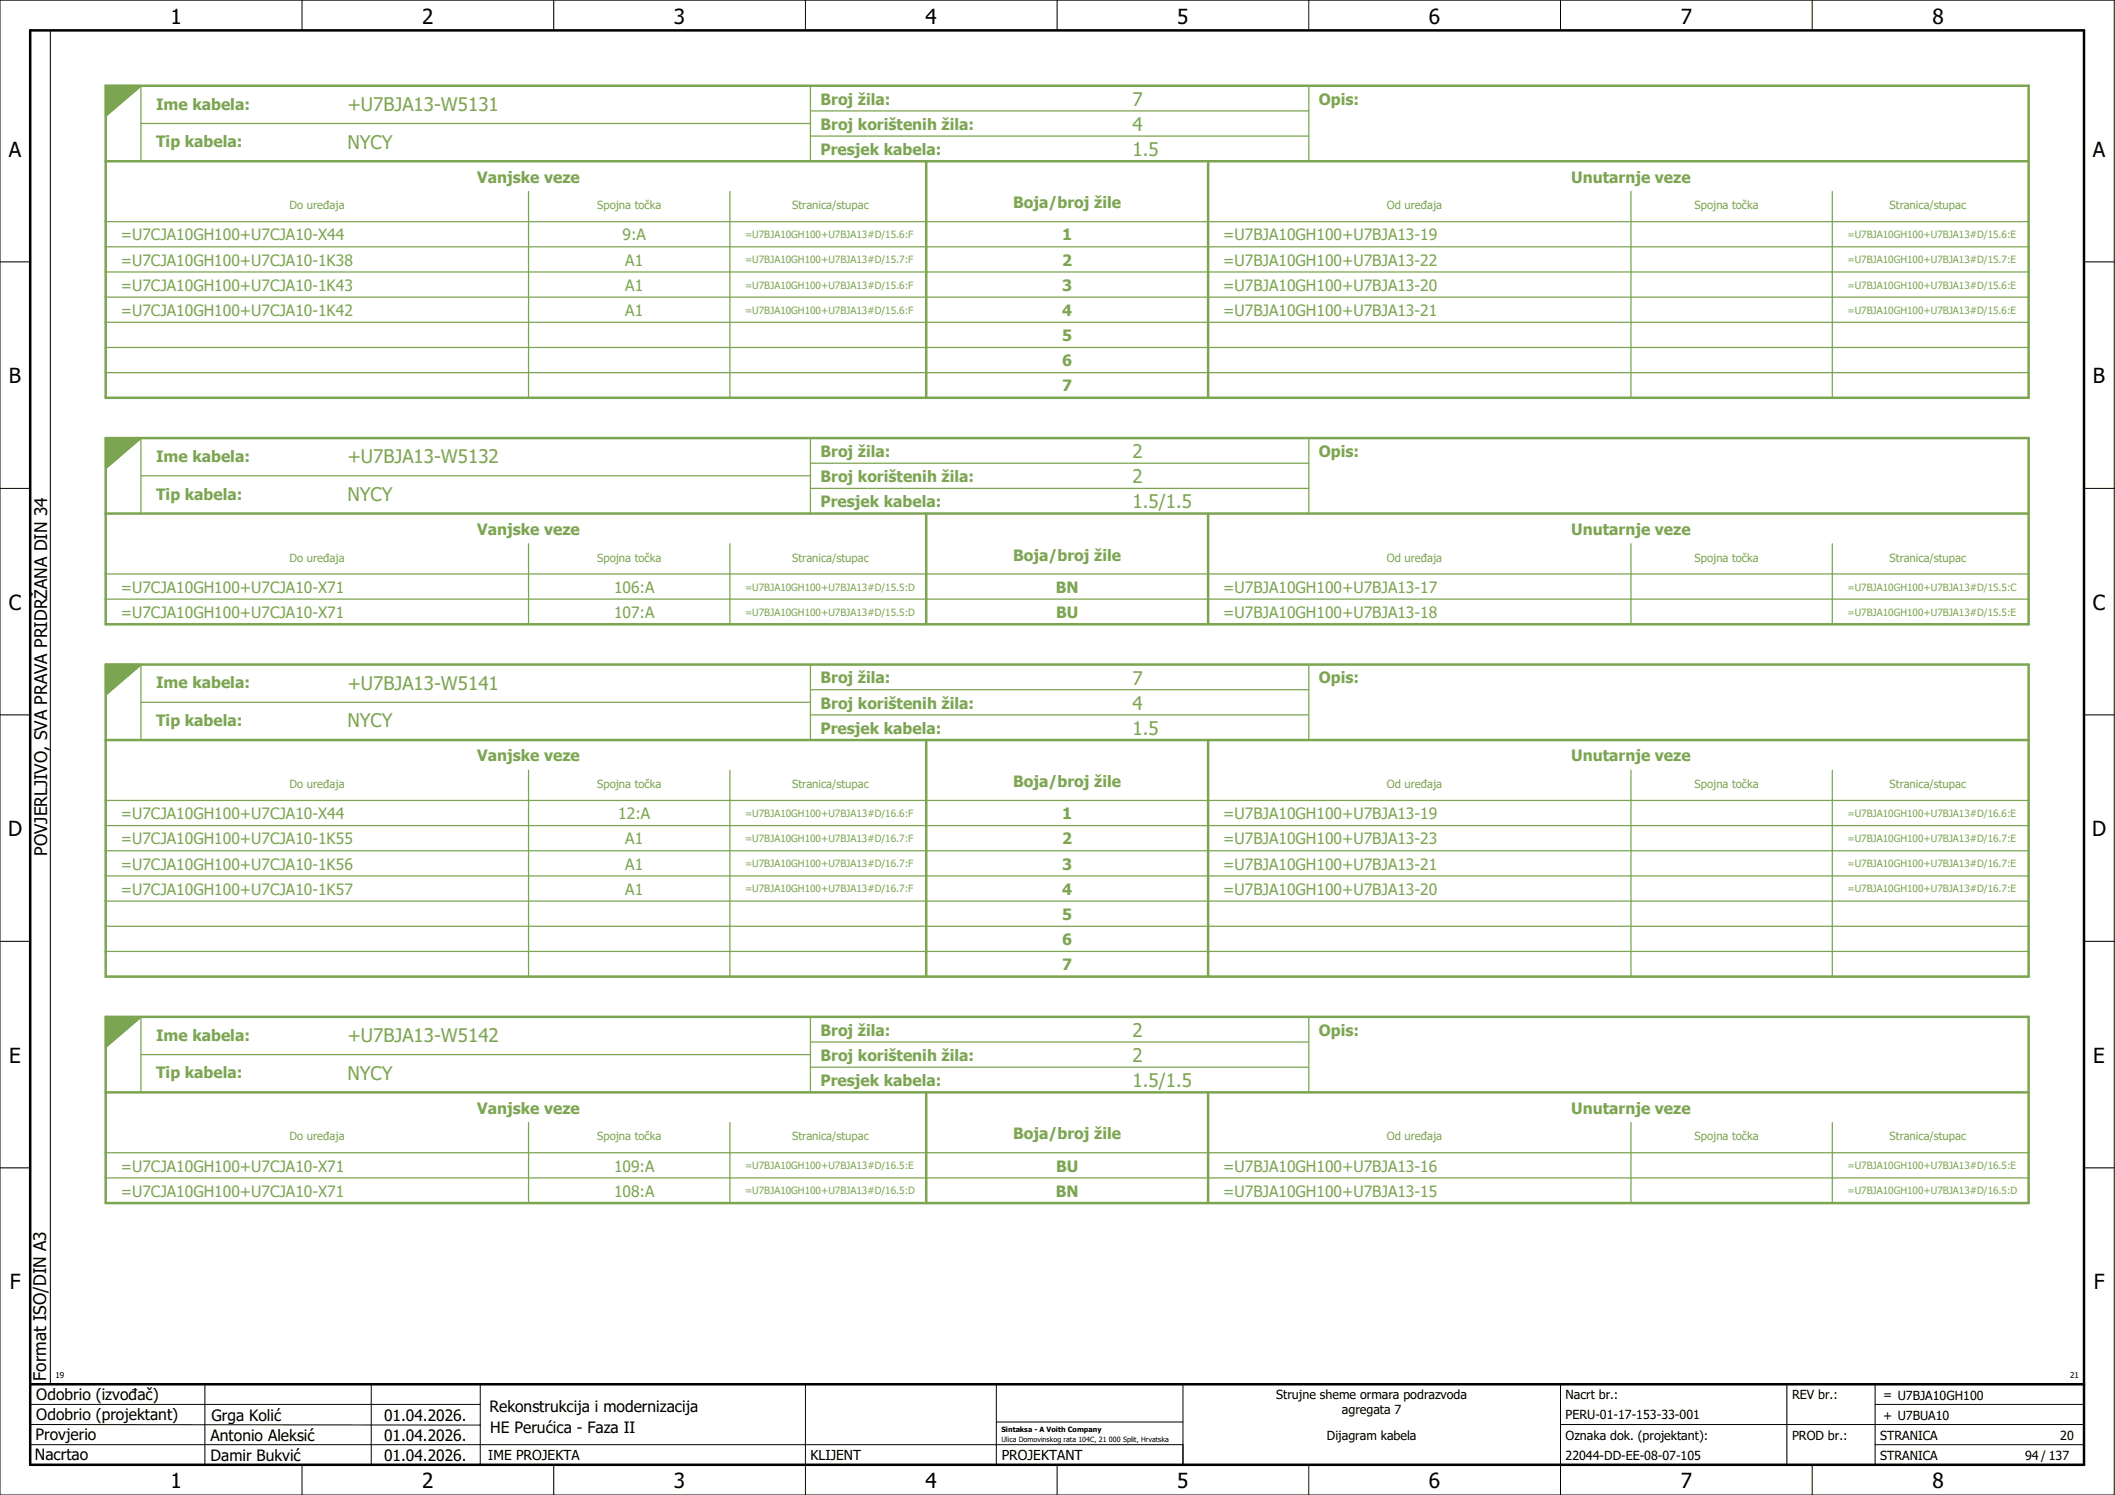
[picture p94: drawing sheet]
<svg xmlns="http://www.w3.org/2000/svg" width="420mm" height="297mm" viewBox="0 0 420 297" stroke-linecap="round" stroke-linejoin="round" font-family="sans-serif">
<defs><g id="words">
<g font-size="4.1">
<text x="33.9" y="4.7">1</text>
<text x="83.9" y="4.7">2</text>
<text x="133.9" y="4.7">3</text>
<text x="183.9" y="4.7">4</text>
<text x="233.9" y="4.7">5</text>
<text x="283.9" y="4.7">6</text>
<text x="333.9" y="4.7">7</text>
<text x="383.9" y="4.7">8</text>
<text x="1.8" y="31.2">A</text>
<text x="415.8" y="31.2">A</text>
<text x="1.8" y="76.2">B</text>
<text x="415.8" y="76.2">B</text>
<text x="1.8" y="121.2">C</text>
<text x="415.8" y="121.2">C</text>
<text x="1.6" y="166.2">D</text>
<text x="415.6" y="166.2">D</text>
<text x="1.8" y="211.2">E</text>
<text x="415.8" y="211.2">E</text>
<text x="1.9" y="256.2">F</text>
<text x="415.9" y="256.2">F</text>
<text x="33.9" y="295.7">1</text>
<text x="83.9" y="295.7">2</text>
<text x="133.9" y="295.7">3</text>
<text x="183.9" y="295.7">4</text>
<text x="233.9" y="295.7">5</text>
<text x="283.9" y="295.7">6</text>
<text x="333.9" y="295.7">7</text>
<text x="383.9" y="295.7">8</text>
</g>
<g font-size="3.7" fill="#7ca552">
<text x="69" y="22">+U7BJA13-W5131</text>
<text x="225" y="21">7</text>
<text x="69" y="29.5">NYCY</text>
<text x="225" y="26">4</text>
<text x="225" y="31">1.5</text>
<text x="69" y="92">+U7BJA13-W5132</text>
<text x="225" y="91">2</text>
<text x="69" y="99.5">NYCY</text>
<text x="225" y="101">1.5/1.5</text>
<text x="225" y="96">2</text>
<text x="69" y="137">+U7BJA13-W5141</text>
<text x="225" y="136">7</text>
<text x="225" y="141">4</text>
<text x="69" y="144.5">NYCY</text>
<text x="225" y="146">1.5</text>
<text x="69" y="207">+U7BJA13-W5142</text>
<text x="225" y="206">2</text>
<text x="69" y="214.5">NYCY</text>
<text x="225" y="211">2</text>
<text x="225" y="216">1.5/1.5</text>
</g>
<g font-size="3.4">
<text x="9.4" y="170" transform="rotate(-90 9.4 170)">POVJERLJIVO, SVA PRAVA PRIDRŽANA DIN 34</text>
<text x="9.2" y="274.3" transform="rotate(-90 9.2 274.3)">Format ISO/DIN A3</text>
</g>
<g font-size="3.1" fill="#7ca552">
<text x="31" y="21.8">Ime kabela:</text>
<text x="163" y="20.8">Broj žila:</text>
<text x="262" y="20.8">Opis:</text>
<text x="31" y="29.3">Tip kabela:</text>
<text x="163" y="25.8">Broj korištenih žila:</text>
<text x="163" y="30.8">Presjek kabela:</text>
<text x="94.8" y="36.3">Vanjske veze</text>
<text x="201.3" y="41.4">Boja/broj žile</text>
<text x="312.1" y="36.3">Unutarnje veze</text>
<text x="24" y="47.8">=U7CJA10GH100+U7CJA10-X44</text>
<text x="123.7" y="47.8">9:A</text>
<text x="211" y="47.8">1</text>
<text x="243" y="47.8">=U7BJA10GH100+U7BJA13-19</text>
<text x="24" y="52.8">=U7CJA10GH100+U7CJA10-1K38</text>
<text x="124.2" y="52.8">A1</text>
<text x="211" y="52.8">2</text>
<text x="243" y="52.8">=U7BJA10GH100+U7BJA13-22</text>
<text x="24" y="57.8">=U7CJA10GH100+U7CJA10-1K43</text>
<text x="124.2" y="57.8">A1</text>
<text x="211" y="57.8">3</text>
<text x="243" y="57.8">=U7BJA10GH100+U7BJA13-20</text>
<text x="24" y="62.8">=U7CJA10GH100+U7CJA10-1K42</text>
<text x="124.2" y="62.8">A1</text>
<text x="211" y="62.8">4</text>
<text x="243" y="62.8">=U7BJA10GH100+U7BJA13-21</text>
<text x="211" y="67.8">5</text>
<text x="211" y="72.8">6</text>
<text x="211" y="77.8">7</text>
<text x="31" y="91.8">Ime kabela:</text>
<text x="163" y="90.8">Broj žila:</text>
<text x="163" y="95.8">Broj korištenih žila:</text>
<text x="262" y="90.8">Opis:</text>
<text x="31" y="99.3">Tip kabela:</text>
<text x="163" y="100.8">Presjek kabela:</text>
<text x="94.8" y="106.3">Vanjske veze</text>
<text x="312.1" y="106.3">Unutarnje veze</text>
<text x="201.3" y="111.4">Boja/broj žile</text>
<text x="24" y="117.8">=U7CJA10GH100+U7CJA10-X71</text>
<text x="122" y="117.8">106:A</text>
<text x="209.7" y="117.8">BN</text>
<text x="243" y="117.8">=U7BJA10GH100+U7BJA13-17</text>
<text x="24" y="122.8">=U7CJA10GH100+U7CJA10-X71</text>
<text x="122" y="122.8">107:A</text>
<text x="209.8" y="122.8">BU</text>
<text x="243" y="122.8">=U7BJA10GH100+U7BJA13-18</text>
<text x="31" y="136.8">Ime kabela:</text>
<text x="163" y="135.8">Broj žila:</text>
<text x="262" y="135.8">Opis:</text>
<text x="163" y="140.8">Broj korištenih žila:</text>
<text x="31" y="144.3">Tip kabela:</text>
<text x="163" y="145.8">Presjek kabela:</text>
<text x="94.8" y="151.3">Vanjske veze</text>
<text x="312.1" y="151.3">Unutarnje veze</text>
<text x="201.3" y="156.4">Boja/broj žile</text>
<text x="24" y="162.8">=U7CJA10GH100+U7CJA10-X44</text>
<text x="24" y="167.8">=U7CJA10GH100+U7CJA10-1K55</text>
<text x="122.8" y="162.8">12:A</text>
<text x="124.2" y="167.8">A1</text>
<text x="211" y="162.8">1</text>
<text x="211" y="167.8">2</text>
<text x="243" y="162.8">=U7BJA10GH100+U7BJA13-19</text>
<text x="243" y="167.8">=U7BJA10GH100+U7BJA13-23</text>
<text x="24" y="172.8">=U7CJA10GH100+U7CJA10-1K56</text>
<text x="124.2" y="172.8">A1</text>
<text x="211" y="172.8">3</text>
<text x="243" y="172.8">=U7BJA10GH100+U7BJA13-21</text>
<text x="24" y="177.8">=U7CJA10GH100+U7CJA10-1K57</text>
<text x="124.2" y="177.8">A1</text>
<text x="211" y="177.8">4</text>
<text x="243" y="177.8">=U7BJA10GH100+U7BJA13-20</text>
<text x="211" y="182.8">5</text>
<text x="211" y="187.8">6</text>
<text x="211" y="192.8">7</text>
<text x="31" y="206.8">Ime kabela:</text>
<text x="163" y="205.8">Broj žila:</text>
<text x="262" y="205.8">Opis:</text>
<text x="31" y="214.3">Tip kabela:</text>
<text x="163" y="210.8">Broj korištenih žila:</text>
<text x="163" y="215.8">Presjek kabela:</text>
<text x="94.8" y="221.3">Vanjske veze</text>
<text x="312.1" y="221.3">Unutarnje veze</text>
<text x="201.3" y="226.4">Boja/broj žile</text>
<text x="24" y="232.8">=U7CJA10GH100+U7CJA10-X71</text>
<text x="122" y="232.8">109:A</text>
<text x="209.8" y="232.8">BU</text>
<text x="243" y="232.8">=U7BJA10GH100+U7BJA13-16</text>
<text x="24" y="237.8">=U7CJA10GH100+U7CJA10-X71</text>
<text x="122" y="237.8">108:A</text>
<text x="209.7" y="237.8">BN</text>
<text x="243" y="237.8">=U7BJA10GH100+U7BJA13-15</text>
</g>
<g font-size="3.1">
<text x="7.2" y="278.1">Odobrio (izvođač)</text>
<text x="97.2" y="280.5">Rekonstrukcija i modernizacija</text>
<text x="7.1" y="286.1">Provjerio</text>
<text x="7.2" y="282.1">Odobrio (projektant)</text>
<text x="41.8" y="286.2">Antonio Aleksić</text>
<text x="42" y="282.3">Grga Kolić</text>
<text x="76.3" y="282.3">01.04.2026.</text>
<text x="76.3" y="286.3">01.04.2026.</text>
<text x="97.4" y="284.8">HE Perućica - Faza II</text>
<text x="6.9" y="290">Nacrtao</text>
<text x="41.8" y="290.3">Damir Bukvić</text>
<text x="76.3" y="290.3">01.04.2026.</text>
</g>
<g font-size="2.7">
<text x="97" y="290.1">IME PROJEKTA</text>
<text x="161" y="290.1">KLIJENT</text>
<text x="199" y="290.1">PROJEKTANT</text>
</g>
<g font-size="2.5">
<text x="253.5" y="278">Strujne sheme ormara podrazvoda</text>
<text x="266.6" y="281">agregata 7</text>
<text x="311" y="278">Nacrt br.:</text>
<text x="356" y="278">REV br.:</text>
<text x="374.1" y="278">= U7BJA10GH100</text>
<text x="263.6" y="286">Dijagram kabela</text>
<text x="311" y="286">Oznaka dok. (projektant):</text>
<text x="311" y="282">PERU-01-17-153-33-001</text>
<text x="356" y="286">PROD br.:</text>
<text x="373.5" y="286">STRANICA</text>
<text x="374.1" y="282.1">+ U7BUA10</text>
<text x="409.3" y="286">20</text>
<text x="311" y="290">22044-DD-EE-08-07-105</text>
<text x="373.5" y="290">STRANICA</text>
<text x="402.3" y="290">94 / 137</text>
</g>
<g font-size="2.2" fill="#7ca552">
<text x="57.5" y="41.6">Do uređaja</text>
<text x="118.6" y="41.6">Spojna točka</text>
<text x="157.4" y="41.6">Stranica/stupac</text>
<text x="275.5" y="41.6">Od uređaja</text>
<text x="336.6" y="41.6">Spojna točka</text>
<text x="375.4" y="41.6">Stranica/stupac</text>
<text x="57.5" y="111.6">Do uređaja</text>
<text x="118.6" y="111.6">Spojna točka</text>
<text x="157.4" y="111.6">Stranica/stupac</text>
<text x="275.5" y="111.6">Od uređaja</text>
<text x="336.6" y="111.6">Spojna točka</text>
<text x="375.4" y="111.6">Stranica/stupac</text>
<text x="57.5" y="156.6">Do uređaja</text>
<text x="118.6" y="156.6">Spojna točka</text>
<text x="157.4" y="156.6">Stranica/stupac</text>
<text x="275.5" y="156.6">Od uređaja</text>
<text x="336.6" y="156.6">Spojna točka</text>
<text x="375.4" y="156.6">Stranica/stupac</text>
<text x="57.5" y="226.6">Do uređaja</text>
<text x="118.6" y="226.6">Spojna točka</text>
<text x="157.4" y="226.6">Stranica/stupac</text>
<text x="275.5" y="226.6">Od uređaja</text>
<text x="336.6" y="226.6">Spojna točka</text>
<text x="375.4" y="226.6">Stranica/stupac</text>
</g>
<g font-size="2" fill="#7ca552">
<text x="148" y="47.3">=U7BJA10GH100+U7BJA13#D/15.6:F</text>
<text x="367" y="47.3">=U7BJA10GH100+U7BJA13#D/15.6:E</text>
<text x="148" y="52.3">=U7BJA10GH100+U7BJA13#D/15.7:F</text>
<text x="367" y="52.3">=U7BJA10GH100+U7BJA13#D/15.7:E</text>
<text x="148" y="57.3">=U7BJA10GH100+U7BJA13#D/15.6:F</text>
<text x="367" y="57.3">=U7BJA10GH100+U7BJA13#D/15.6:E</text>
<text x="148" y="62.3">=U7BJA10GH100+U7BJA13#D/15.6:F</text>
<text x="367" y="62.3">=U7BJA10GH100+U7BJA13#D/15.6:E</text>
<text x="148" y="117.3">=U7BJA10GH100+U7BJA13#D/15.5:D</text>
<text x="367" y="117.3">=U7BJA10GH100+U7BJA13#D/15.5:C</text>
<text x="148" y="122.3">=U7BJA10GH100+U7BJA13#D/15.5:D</text>
<text x="367" y="122.3">=U7BJA10GH100+U7BJA13#D/15.5:E</text>
<text x="148" y="162.3">=U7BJA10GH100+U7BJA13#D/16.6:F</text>
<text x="148" y="167.3">=U7BJA10GH100+U7BJA13#D/16.7:F</text>
<text x="367" y="162.3">=U7BJA10GH100+U7BJA13#D/16.6:E</text>
<text x="367" y="167.3">=U7BJA10GH100+U7BJA13#D/16.7:E</text>
<text x="148" y="172.3">=U7BJA10GH100+U7BJA13#D/16.7:F</text>
<text x="367" y="172.3">=U7BJA10GH100+U7BJA13#D/16.7:E</text>
<text x="148" y="177.3">=U7BJA10GH100+U7BJA13#D/16.7:F</text>
<text x="367" y="177.3">=U7BJA10GH100+U7BJA13#D/16.7:E</text>
<text x="148" y="232.3">=U7BJA10GH100+U7BJA13#D/16.5:E</text>
<text x="367" y="232.3">=U7BJA10GH100+U7BJA13#D/16.5:E</text>
<text x="148" y="237.3">=U7BJA10GH100+U7BJA13#D/16.5:D</text>
<text x="367" y="237.3">=U7BJA10GH100+U7BJA13#D/16.5:D</text>
</g>
<g font-size="1.6">
<text x="11" y="273.7">19</text>
<text x="411.2" y="273.7">21</text>
</g>
<g font-size="1.4">
<text x="198.9" y="284.4">Sintaksa - A Voith Company</text>
<text x="198.9" y="286.4">Ulica Domovinskog rata 104C, 21 000 Split, Hrvatska</text>
</g>
</g></defs>
<g fill="none" stroke="#000" stroke-width=".2">
<path d="M0 0h420v297h-420zM10 6v269M60 0v6M110 0v6M160 0v6M210 0v6M260 0v6M310 0v6M360 0v6M0 52h6M414 52h6M0 97h6"/>
<path d="M414 97h6M0 142h6M414 142h6M414 176.3v87.4M0 187h6M414 187h6M0 232h6M414 232h6M6 279h89.4M40.7 275v16M73.7 274.9v16M95.4 275.1v16"/>
<path d="M160 275v22M197.9 275.1v16M310 275v22M355 275v16M372.5 279h41.5M372.5 275v16M414 275h-179v16M6 283l89.4 .1M6 287h229M60 291v6M110 291v6M197.9 282.5h37.1"/>
<path d="M210 291v6M260 291v6M310 283h104M360 291v6M372.5 287h41.5"/>
</g>
<path d="M6 6h408v285h-408zM6 275h408" fill="none" stroke="#000" stroke-width=".5"/>
<g fill="none" stroke="#7ca552" stroke-width=".5">
<path d="M21 17h382v62h-382zM21 32h382M184 32v47M240 32v47M21 87h382v37h-382zM21 102h382M184 102v22M240 102v22M21 132h382v62h-382zM21 147h382M184 147v47M240 147v47"/>
<path d="M21 202h382v37h-382zM21 217h382M184 217v22M240 217v22"/>
</g>
<g fill="none" stroke="#7ca552" stroke-width=".25">
<path d="M28 17v15M161 17v15M260 17v15M28 24.5h133M105 38v41M145 38v41M161 22h99M161 27h99M324 38v41M364 38v41M21 44h382M21 49h382"/>
<path d="M21 54h382M21 59h382M21 64h382M21 69h382M21 74h382M21 79h382M28 87v15M28 94.5h133M161 87v15M161 92h99M161 97h99M260 87v15"/>
<path d="M21 114h382M21 119h382M105 108v16M145 108v16M324 108v16M364 108v16M21 124h382M28 132v15M28 139.5h133M161 132v15M161 137h99M260 132v15"/>
<path d="M21 159h382M105 153v41M145 153v41M161 142h99M324 153v41M364 153v41M21 164h382M21 169h382M21 174h382M21 179h382M21 184h382M21 189h382"/>
<path d="M21 194h382M28 202v15M28 209.5h133M161 202v15M161 207h99M161 212h99M260 202v15M21 229h382M21 234h382M21 239h382M105 223v16M145 223v16"/>
<path d="M324 223v16M364 223v16"/>
</g>
<path d="M21 17h7l-7 6zM21 87h7l-7 6zM21 132h7l-7 6zM21 202h7l-7 6z" fill="none" stroke="#7ca552" stroke-width=".35"/>
<g fill="#7ca552" stroke="#7ca552" stroke-width=".2">
<path d="M21 17h7l-7 6z"/>
<path d="M21 87h7l-7 6z"/>
<path d="M21 132h7l-7 6z"/>
<path d="M21 202h7l-7 6z"/>
</g>
<use href="#words"/>
</svg>
